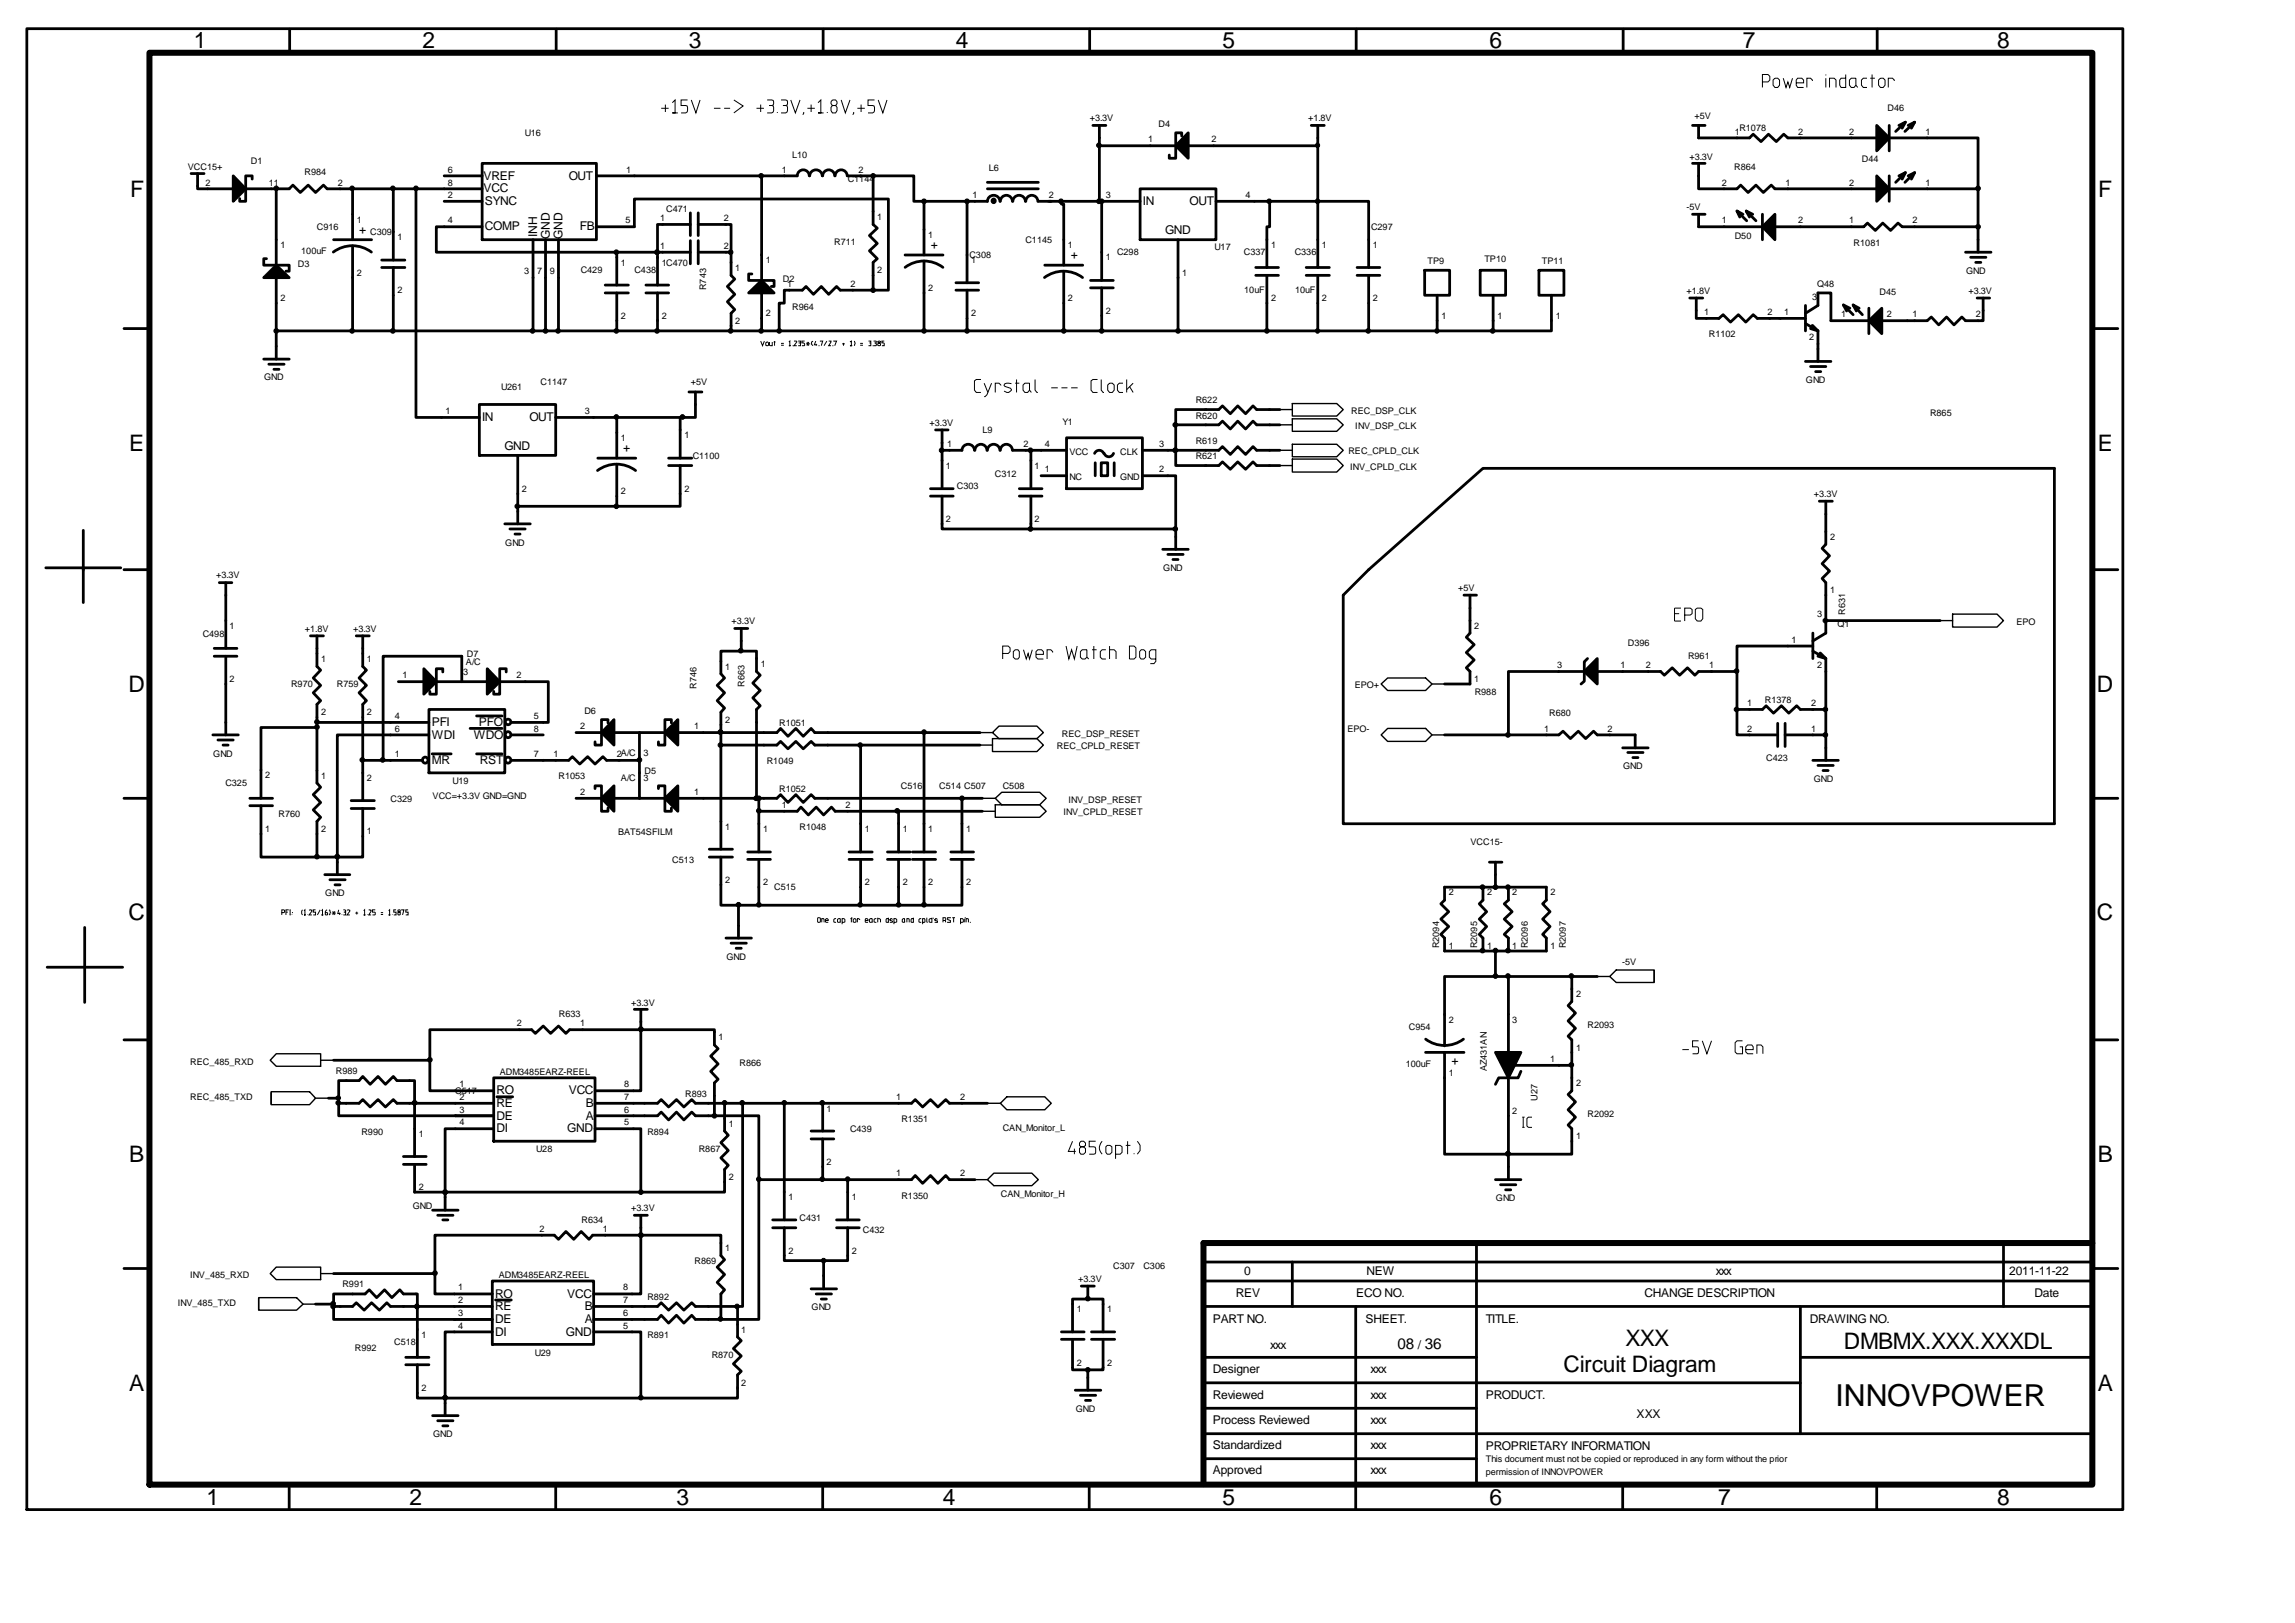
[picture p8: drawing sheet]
<svg xmlns="http://www.w3.org/2000/svg" width="420mm" height="297mm" viewBox="0 0 420 297" stroke-linecap="round" stroke-linejoin="round" font-family="sans-serif">
<defs><g id="words">
<text font-size="5.5" x="335.9" y="257.1">INNOVPOWER</text>
<g font-size="4.2">
<text x="35.5" y="8.7">1</text>
<text x="77.3" y="8.7">2</text>
<text x="126.1" y="8.7">3</text>
<text x="174.9" y="8.7">4</text>
<text x="223.7" y="8.7">5</text>
<text x="272.5" y="8.7">6</text>
<text x="318.9" y="8.7">7</text>
<text x="365.4" y="8.7">8</text>
<text x="23.8" y="36">F</text>
<text x="384" y="36">F</text>
<text x="23.6" y="82.5">E</text>
<text x="383.9" y="82.5">E</text>
<text x="23.5" y="126.6">D</text>
<text x="383.7" y="126.6">D</text>
<text x="23.5" y="168.4">C</text>
<text x="383.7" y="168.4">C</text>
<text x="23.6" y="212.6">B</text>
<text x="383.9" y="212.6">B</text>
<text x="286.1" y="251">Circuit Diagram</text>
<text x="297.4" y="246.3">XXX</text>
<text x="337.4" y="246.9">DMBMX.XXX.XXXDL</text>
<text x="23.6" y="254.4">A</text>
<text x="383.9" y="254.4">A</text>
<text x="37.8" y="275.3">1</text>
<text x="74.9" y="275.3">2</text>
<text x="123.8" y="275.3">3</text>
<text x="172.5" y="275.3">4</text>
<text x="223.7" y="275.3">5</text>
<text x="272.5" y="275.3">6</text>
<text x="314.4" y="275.3">7</text>
<text x="365.4" y="275.3">8</text>
</g>
<text font-size="2.8" x="255.7" y="246.9">08 36</text>
<g font-size="2.2">
<text x="88.5" y="35.2">VCC</text>
<text x="88.5" y="32.9">VREF</text>
<text x="104.1" y="32.9">OUT</text>
<text x="88.7" y="37.6">SYNC</text>
<text x="209.1" y="37.6">IN</text>
<text x="217.7" y="37.6">OUT</text>
<text x="67" y="42.7" transform="rotate(-90 67 42.7)">+</text>
<text x="88.7" y="42.2">COMP</text>
<text x="98.3" y="43.3" transform="rotate(-90 98.3 43.3)">INH</text>
<text x="100.6" y="43.8" transform="rotate(-90 100.6 43.8)">GND</text>
<text x="103" y="43.8" transform="rotate(-90 103 43.8)">GND</text>
<text x="106.1" y="42.2">FB</text>
<text x="171.6" y="45.5" transform="rotate(-90 171.6 45.5)">+</text>
<text x="197.2" y="47.4" transform="rotate(-90 197.2 47.4)">+</text>
<text x="213.2" y="42.8">GND</text>
<text x="88.2" y="77">IN</text>
<text x="96.9" y="77">OUT</text>
<text x="92.3" y="82.3">GND</text>
<text x="115.3" y="82.7" transform="rotate(-90 115.3 82.7)">+</text>
<text x="79" y="132.8">PFI</text>
<text x="79" y="135.1">WDI</text>
<text x="86.7" y="135.1">WDO</text>
<text x="87.6" y="132.8">PFO</text>
<text x="79" y="139.8">MR</text>
<text x="87.8" y="139.8">RST</text>
<text x="266.9" y="194.9" transform="rotate(-90 266.9 194.9)">+</text>
<text x="90.8" y="202.5">RE</text>
<text x="90.8" y="200.2">RO</text>
<text x="104.1" y="200.2">VCC</text>
<text x="107.2" y="202.5">B</text>
<text x="90.8" y="207.2">DI</text>
<text x="90.8" y="204.9">DE</text>
<text x="103.8" y="207.2">GND</text>
<text x="107.2" y="204.9">A</text>
<text x="227.7" y="233.2">0</text>
<text x="250" y="233.2">NEW</text>
<text x="314" y="233.2">xxx</text>
<text x="367.6" y="233.2">2011-11-22</text>
<text x="90.6" y="239.7">RE</text>
<text x="90.6" y="237.4">RO</text>
<text x="103.8" y="237.4">VCC</text>
<text x="107" y="239.7">B</text>
<text x="226.2" y="237.2">REV</text>
<text x="248.2" y="237.2">ECO NO.</text>
<text x="300.9" y="237.2">CHANGE DESCRIPTION</text>
<text x="372.3" y="237.2">Date</text>
<text x="90.6" y="244.3">DI</text>
<text x="90.6" y="242.1">DE</text>
<text x="103.6" y="244.3">GND</text>
<text x="107" y="242.1">A</text>
<text x="221.9" y="242.1">PART NO.</text>
<text x="249.9" y="242.1">SHEET.</text>
<text x="271.9" y="242.1">TITLE.</text>
<text x="331.1" y="242.1">DRAWING NO.</text>
<text x="221.9" y="251.2">Designer</text>
<text x="232.4" y="246.7">xxx</text>
<text x="250.8" y="251.2">xxx</text>
<text x="259.4" y="246.7">/</text>
<text x="221.9" y="255.9">Reviewed</text>
<text x="250.8" y="255.9">xxx</text>
<text x="271.9" y="255.9">PRODUCT.</text>
<text x="221.9" y="260.5">Process Reviewed</text>
<text x="250.8" y="260.5">xxx</text>
<text x="299.5" y="259.5">XXX</text>
<text x="221.9" y="265.2">Standardized</text>
<text x="221.9" y="269.7">Approved</text>
<text x="250.8" y="269.7">xxx</text>
<text x="250.8" y="265.2">xxx</text>
<text x="271.9" y="265.3">PROPRIETARY INFORMATION</text>
</g>
<g font-size="1.7">
<text x="199.4" y="22.2">+3.3V</text>
<text x="212" y="23.3">D4</text>
<text x="239.4" y="22.2">+1.8V</text>
<text x="310.1" y="21.7">+5V</text>
<text x="345.4" y="20.4">D46</text>
<text x="96" y="24.9">U16</text>
<text x="145" y="28.9">L10</text>
<text x="210.1" y="26">1</text>
<text x="221.7" y="26">2</text>
<text x="309.1" y="29.2">+3.3V</text>
<text x="317.4" y="24.6">1</text>
<text x="318.3" y="24">R1078</text>
<text x="329" y="24.6">2</text>
<text x="338.3" y="24.6">2</text>
<text x="340.7" y="29.7">D44</text>
<text x="352.3" y="24.6">1</text>
<text x="34.4" y="31.1">VCC15+</text>
<text x="37.6" y="33.9">2</text>
<text x="45.9" y="30">D1</text>
<text x="49.2" y="33.9">11</text>
<text x="55.7" y="32">R984</text>
<text x="61.8" y="33.9">2</text>
<text x="82" y="31.6">6</text>
<text x="82" y="33.9">8</text>
<text x="114.6" y="31.6">1</text>
<text x="143.1" y="31.6">1</text>
<text x="155.1" y="33.3">C1144</text>
<text x="157.1" y="31.6">2</text>
<text x="180.9" y="31.3">L6</text>
<text x="315.1" y="33.9">2</text>
<text x="317.3" y="31.1">R864</text>
<text x="326.7" y="33.9">1</text>
<text x="338.3" y="33.9">2</text>
<text x="352.3" y="33.9">1</text>
<text x="65.3" y="40.7">1</text>
<text x="82" y="36.2">2</text>
<text x="82" y="40.9">4</text>
<text x="114.5" y="40.9">5</text>
<text x="120.8" y="40.4">1</text>
<text x="121.9" y="38.9">C471</text>
<text x="132.4" y="40.4">2</text>
<text x="160.5" y="40.2">1</text>
<text x="178" y="36.2">1</text>
<text x="191.9" y="36.2">2</text>
<text x="202.4" y="36.2">3</text>
<text x="227.9" y="36.2">4</text>
<text x="308.6" y="38.4">-5V</text>
<text x="315.1" y="40.9">1</text>
<text x="329" y="40.9">2</text>
<text x="338.3" y="40.9">1</text>
<text x="349.9" y="40.9">2</text>
<text x="51.3" y="45.4">1</text>
<text x="55.1" y="46.5">100uF</text>
<text x="58" y="42.1">C916</text>
<text x="67.7" y="43">C309</text>
<text x="72.7" y="43.9">1</text>
<text x="120.8" y="45.5">1</text>
<text x="132.4" y="45.5">2</text>
<text x="152.7" y="44.9">R711</text>
<text x="169.8" y="43.5">1</text>
<text x="177.4" y="47.2">C308</text>
<text x="187.6" y="44.4">C1145</text>
<text x="195.4" y="45.4">1</text>
<text x="202.4" y="47.7">1</text>
<text x="204.4" y="46.7">C298</text>
<text x="222.3" y="45.8">U17</text>
<text x="227.6" y="46.7">C337</text>
<text x="232.6" y="45.4">1</text>
<text x="236.9" y="46.7">C336</text>
<text x="241.9" y="45.4">1</text>
<text x="250.9" y="42.1">C297</text>
<text x="251.2" y="45.4">1</text>
<text x="271.6" y="48">TP10</text>
<text x="317.4" y="43.7">D50</text>
<text x="339.2" y="44.9">R1081</text>
<text x="54.5" y="48.8">D3</text>
<text x="65.3" y="50.5">2</text>
<text x="72.7" y="53.7">2</text>
<text x="95.9" y="50.2">3</text>
<text x="98.3" y="50.2">7</text>
<text x="100.6" y="50.2">9</text>
<text x="106.3" y="50">C429</text>
<text x="113.6" y="48.6">1</text>
<text x="116.1" y="50">C438</text>
<text x="121.1" y="48.6">1C470</text>
<text x="129.2" y="53.1" transform="rotate(-90 129.2 53.1)">R743</text>
<text x="134.5" y="49.5">1</text>
<text x="140.1" y="48.2">1</text>
<text x="143.3" y="51.6">D2</text>
<text x="144" y="52.5">1</text>
<text x="155.6" y="52.5">2</text>
<text x="160.5" y="50">2</text>
<text x="169.8" y="53.2">2</text>
<text x="177.7" y="48.2">1</text>
<text x="216.3" y="50.5">1</text>
<text x="227.7" y="53.7">10uF</text>
<text x="237" y="53.7">10uF</text>
<text x="261.2" y="48.2">TP9</text>
<text x="282.1" y="48.2">TP11</text>
<text x="308.6" y="53.8">+1.8V</text>
<text x="332.5" y="52.5">Q48</text>
<text x="343.9" y="53.9">D45</text>
<text x="359.8" y="50.1">GND</text>
<text x="360.2" y="53.8">+3.3V</text>
<text x="51.3" y="55.1">2</text>
<text x="113.6" y="58.3">2</text>
<text x="121.1" y="58.3">2</text>
<text x="134.5" y="59.3">2</text>
<text x="140.1" y="57.9">2</text>
<text x="145" y="56.6">R964</text>
<text x="177.7" y="57.9">2</text>
<text x="195.4" y="55.1">2</text>
<text x="202.4" y="57.4">2</text>
<text x="232.6" y="55.1">2</text>
<text x="241.9" y="55.1">2</text>
<text x="251.2" y="55.1">2</text>
<text x="263.7" y="58.3">1</text>
<text x="274" y="58.3">1</text>
<text x="284.7" y="58.3">1</text>
<text x="311.8" y="57.6">1</text>
<text x="323.4" y="57.6">2</text>
<text x="326.5" y="57.6">1</text>
<text x="331.6" y="54.9">3</text>
<text x="336.9" y="58.1">1</text>
<text x="345.3" y="58.1">2</text>
<text x="349.9" y="58.1">1</text>
<text x="361.5" y="58.1">2</text>
<text x="312.7" y="61.7">R1102</text>
<text x="331.1" y="62.2">2</text>
<text x="48.3" y="69.6">GND</text>
<text x="91.7" y="71.4">U261</text>
<text x="98.9" y="70.4">C1147</text>
<text x="126.4" y="70.5">+5V</text>
<text x="330.5" y="70.1">GND</text>
<text x="81.5" y="75.8">1</text>
<text x="107" y="75.8">3</text>
<text x="170.1" y="78">+3.3V</text>
<text x="194.4" y="77.8">Y1</text>
<text x="218.8" y="76.6">R620</text>
<text x="218.8" y="73.8">R622</text>
<text x="247.2" y="75.8">REC_DSP_CLK</text>
<text x="353.2" y="76.1">R865</text>
<text x="113.6" y="80.7">1</text>
<text x="125.2" y="80.2">1</text>
<text x="126.8" y="83.9">C1100</text>
<text x="173.3" y="81.8">1</text>
<text x="179.8" y="79.2">L9</text>
<text x="187.3" y="81.8">2</text>
<text x="191.2" y="81.8">4</text>
<text x="195.7" y="83.2">VCC</text>
<text x="205" y="83.2">CLK</text>
<text x="212.1" y="81.8">3</text>
<text x="218.8" y="84">R621</text>
<text x="218.8" y="81.2">R619</text>
<text x="246.7" y="83.1">REC_CPLD_CLK</text>
<text x="248" y="78.6">INV_DSP_CLK</text>
<text x="95.5" y="90">2</text>
<text x="125.2" y="90">2</text>
<text x="173.1" y="85.8">1</text>
<text x="175.1" y="89.5">C303</text>
<text x="182" y="87.2">C312</text>
<text x="189.3" y="85.8">1</text>
<text x="191.2" y="86.4">1</text>
<text x="195.7" y="87.9">NC</text>
<text x="205" y="87.9">GND</text>
<text x="212.1" y="86.4">2</text>
<text x="247.1" y="85.9">INV_CPLD_CLK</text>
<text x="113.6" y="90.4">2</text>
<text x="173.1" y="95.6">2</text>
<text x="189.3" y="95.6">2</text>
<text x="331.9" y="91">+3.3V</text>
<text x="92.5" y="99.8">GND</text>
<text x="334.9" y="98.8">2</text>
<text x="39.5" y="105.8">+3.3V</text>
<text x="212.9" y="104.5">GND</text>
<text x="266.8" y="108.2">+5V</text>
<text x="332.5" y="112.9">3</text>
<text x="334.9" y="108.5">1</text>
<text x="337.7" y="112.4" transform="rotate(-90 337.7 112.4)">R631</text>
<text x="37.1" y="116.5">C498</text>
<text x="42" y="115.1">1</text>
<text x="55.8" y="115.6">+1.8V</text>
<text x="64.6" y="115.6">+3.3V</text>
<text x="133.9" y="114.2">+3.3V</text>
<text x="269.8" y="115.1">2</text>
<text x="297.9" y="118.3">D396</text>
<text x="327.8" y="117.6">1</text>
<text x="336.2" y="114.8">Q1</text>
<text x="369" y="114.3">EPO</text>
<text x="42" y="124.8">2</text>
<text x="53.3" y="125.7">R970</text>
<text x="58.8" y="121.1">1</text>
<text x="61.6" y="125.7">R759</text>
<text x="67.1" y="121.1">1</text>
<text x="73.7" y="124.1">1</text>
<text x="84.8" y="123.4">3</text>
<text x="85.3" y="121.6">A/C</text>
<text x="85.4" y="120.1">D7</text>
<text x="94.5" y="124.1">2</text>
<text x="132.7" y="122.5">1</text>
<text x="136.2" y="125.6" transform="rotate(-90 136.2 125.6)">R663</text>
<text x="139.2" y="122">1</text>
<text x="247.9" y="125.9">EPO+</text>
<text x="269.8" y="124.8">1</text>
<text x="284.9" y="122.3">3</text>
<text x="296.5" y="122.3">1</text>
<text x="301.2" y="122.3">2</text>
<text x="308.9" y="120.6">R961</text>
<text x="312.8" y="122.3">1</text>
<text x="332.5" y="122.3">2</text>
<text x="58.8" y="130.9">2</text>
<text x="67.1" y="130.9">2</text>
<text x="72.2" y="131.5">4</text>
<text x="97.7" y="131.5">5</text>
<text x="106.9" y="130.6">D6</text>
<text x="127.4" y="126.1" transform="rotate(-90 127.4 126.1)">R746</text>
<text x="269.8" y="127.2">R988</text>
<text x="283.5" y="131">R680</text>
<text x="319.7" y="129.2">1</text>
<text x="322.9" y="128.6">R1378</text>
<text x="331.4" y="129.2">2</text>
<text x="72.2" y="133.9">6</text>
<text x="97.7" y="133.9">8</text>
<text x="106.2" y="133.3">2</text>
<text x="127" y="133.3">1</text>
<text x="132.7" y="132.2">2</text>
<text x="142.6" y="132.8">R1051</text>
<text x="193.4" y="137.1">REC_CPLD_RESET</text>
<text x="194.3" y="134.9">REC_DSP_RESET</text>
<text x="246.6" y="133.9">EPO-</text>
<text x="282.5" y="133.9">1</text>
<text x="294.1" y="133.9">2</text>
<text x="319.7" y="133.9">2</text>
<text x="331.4" y="133.9">1</text>
<text x="39" y="138.4">GND</text>
<text x="41.2" y="143.8">C325</text>
<text x="48.5" y="142.4">2</text>
<text x="58.8" y="142.5">1</text>
<text x="67.1" y="142.9">2</text>
<text x="72.2" y="138.5">1</text>
<text x="82.8" y="143.4">U19</text>
<text x="97.7" y="138.5">7</text>
<text x="101.3" y="138.5">1</text>
<text x="102.2" y="142.6">R1053</text>
<text x="112.9" y="138.5">2A/C</text>
<text x="113.6" y="142.9">A/C</text>
<text x="117.8" y="142.9">3</text>
<text x="117.8" y="138.3">3</text>
<text x="117.9" y="141.6">D5</text>
<text x="140.3" y="139.8">R1049</text>
<text x="297" y="140.7">GND</text>
<text x="323.2" y="139.2">C423</text>
<text x="331.9" y="143">GND</text>
<text x="51" y="149.4">R760</text>
<text x="71.5" y="146.6">C329</text>
<text x="79.2" y="146.1">VCC=+3.3V GND=GND</text>
<text x="106.2" y="145.5">2</text>
<text x="127" y="145.5">1</text>
<text x="142.6" y="144.9">R1052</text>
<text x="143.1" y="147.7">1</text>
<text x="154.7" y="147.7">2</text>
<text x="164.9" y="144.4">C516</text>
<text x="171.9" y="144.4">C514 C507</text>
<text x="183.5" y="144.4">C508</text>
<text x="194.6" y="149.2">INV_CPLD_RESET</text>
<text x="195.5" y="147">INV_DSP_RESET</text>
<text x="48.5" y="152.2">1</text>
<text x="58.8" y="152.2">2</text>
<text x="67.1" y="152.6">1</text>
<text x="113.1" y="152.7">BAT54SFILM</text>
<text x="132.7" y="151.8">1</text>
<text x="139.6" y="152.2">1</text>
<text x="146.3" y="151.9">R1048</text>
<text x="158.2" y="152.2">1</text>
<text x="165.2" y="152.2">1</text>
<text x="169.8" y="152.2">1</text>
<text x="176.8" y="152.2">1</text>
<text x="269.1" y="154.7">VCC15-</text>
<text x="123" y="157.8">C513</text>
<text x="132.7" y="161.5">2</text>
<text x="139.6" y="162">2</text>
<text x="158.2" y="162">2</text>
<text x="165.2" y="162">2</text>
<text x="169.8" y="162">2</text>
<text x="176.8" y="162">2</text>
<text x="59.5" y="164">GND</text>
<text x="141.7" y="162.9">C515</text>
<text x="265.1" y="163.8">2</text>
<text x="272.1" y="163.8">2</text>
<text x="276.7" y="163.8">2</text>
<text x="283.7" y="163.8">2</text>
<text x="263.3" y="173.5" transform="rotate(-90 263.3 173.5)">R2094</text>
<text x="265.1" y="173.6">1</text>
<text x="270.3" y="173.5" transform="rotate(-90 270.3 173.5)">R2095</text>
<text x="272.1" y="173.6">1</text>
<text x="276.7" y="173.6">1</text>
<text x="279.6" y="173.5" transform="rotate(-90 279.6 173.5)">R2096</text>
<text x="283.7" y="173.6">1</text>
<text x="286.5" y="173.5" transform="rotate(-90 286.5 173.5)">R2097</text>
<text x="132.9" y="175.6">GND</text>
<text x="296.9" y="176.6">-5V</text>
<text x="115.5" y="184">+3.3V</text>
<text x="288.4" y="182.5">2</text>
<text x="94.6" y="187.8">2</text>
<text x="102.3" y="186.1">R633</text>
<text x="106.2" y="187.8">1</text>
<text x="131.5" y="190.3">1</text>
<text x="257.8" y="188.5">C954</text>
<text x="265.1" y="187.1">2</text>
<text x="276.7" y="187.1">3</text>
<text x="290.5" y="188.1">R2093</text>
<text x="34.8" y="194.8">REC_485_RXD</text>
<text x="61.5" y="196.5">R989</text>
<text x="91.4" y="196.6">ADM3485EARZ-REEL</text>
<text x="135.3" y="195">R866</text>
<text x="257.2" y="195.2">100uF</text>
<text x="265.1" y="196.8">1</text>
<text x="272" y="196" transform="rotate(-90 272 196)">AZ431AN</text>
<text x="283.6" y="194.2">1</text>
<text x="288.4" y="192.2">1</text>
<text x="34.8" y="201.2">REC_485_TXD</text>
<text x="83.3" y="200.1">C517</text>
<text x="84.1" y="203.5">3</text>
<text x="84.1" y="201.2">2</text>
<text x="84.1" y="198.9">1</text>
<text x="114.2" y="198.9">8</text>
<text x="114.2" y="203.5">6</text>
<text x="114.2" y="201.2">7</text>
<text x="125.4" y="200.7">R893</text>
<text x="151.2" y="203.4">1</text>
<text x="164" y="201.2">1</text>
<text x="175.7" y="201.2">2</text>
<text x="276.7" y="203.8">2</text>
<text x="281.4" y="201.4" transform="rotate(-90 281.4 201.4)">U27</text>
<text x="288.4" y="198.7">2</text>
<text x="66.1" y="207.6">R990</text>
<text x="76.6" y="208">1</text>
<text x="84.1" y="205.9">4</text>
<text x="114.2" y="205.9">5</text>
<text x="118.5" y="207.6">R894</text>
<text x="133.4" y="206.2">1</text>
<text x="155.5" y="207.1">C439</text>
<text x="164.9" y="205.3">R1351</text>
<text x="183.5" y="206.8">CAN_Monitor_L</text>
<text x="288.4" y="208.4">1</text>
<text x="290.5" y="204.4">R2092</text>
<text x="98.1" y="210.8">U28</text>
<text x="127.9" y="210.8">R867</text>
<text x="133.4" y="215.9">2</text>
<text x="151.2" y="213.1">2</text>
<text x="164" y="215.1">1</text>
<text x="175.7" y="215.1">2</text>
<text x="75.5" y="221.1">GND</text>
<text x="76.6" y="217.8">2</text>
<text x="115.5" y="221.6">+3.3V</text>
<text x="144.3" y="219.6">1</text>
<text x="155.9" y="219.6">1</text>
<text x="164.9" y="219.3">R1350</text>
<text x="183.1" y="218.9">CAN_Monitor_H</text>
<text x="273.7" y="219.7">GND</text>
<text x="98.7" y="225.4">2</text>
<text x="106.4" y="223.7">R634</text>
<text x="110.3" y="225.4">1</text>
<text x="146.3" y="223.3">C431</text>
<text x="157.9" y="225.6">C432</text>
<text x="34.8" y="233.8">INV_485_RXD</text>
<text x="91.3" y="233.8">ADM3485EARZ-REEL</text>
<text x="127.1" y="231.2">R869</text>
<text x="132.7" y="228.9">1</text>
<text x="144.3" y="229.4">2</text>
<text x="155.9" y="229.4">2</text>
<text x="203.7" y="232.2">C307</text>
<text x="209.2" y="232.2">C306</text>
<text x="32.5" y="238.8">INV_485_TXD</text>
<text x="62.7" y="235.5">R991</text>
<text x="83.8" y="238.4">2</text>
<text x="83.8" y="236">1</text>
<text x="114.1" y="236">8</text>
<text x="114.1" y="238.4">7</text>
<text x="118.5" y="237.8">R892</text>
<text x="148.5" y="239.7">GND</text>
<text x="197.3" y="234.6">+3.3V</text>
<text x="77.1" y="244.8">1</text>
<text x="83.8" y="243.1">4</text>
<text x="83.8" y="240.7">3</text>
<text x="114.1" y="243.1">5</text>
<text x="114.1" y="240.7">6</text>
<text x="118.5" y="244.9">R891</text>
<text x="135.6" y="243.8">1</text>
<text x="197" y="240.1">1</text>
<text x="202.6" y="240.1">1</text>
<text x="64.9" y="247.1">R992</text>
<text x="72.1" y="246.1">C518</text>
<text x="97.9" y="248">U29</text>
<text x="130.2" y="248.4">R870</text>
<text x="197" y="249.8">2</text>
<text x="202.6" y="249.8">2</text>
<text x="77.1" y="254.5">2</text>
<text x="135.6" y="253.6">2</text>
<text x="79.3" y="263">GND</text>
<text x="196.9" y="258.3">GND</text>
<text x="271.9" y="267.5">This document must not be copied or reproduced in any form without the prior</text>
<text x="271.9" y="269.8">permission of INNOVPOWER</text>
</g>
</g></defs>
<g fill="none" stroke="#000" stroke-width=".51">
<path d="M4.9 5.2h383.6v271h-383.6zM53 5.3v4.2M101.8 5.3v4.2M150.6 5.3v4.2M199.4 5.3v4.2M248.2 5.3v4.2M297 5.3v4.2M343.5 5.3v4.2M35 31.7h2.3M36.2 31.7v2.8h6.5M45 34.5h7.9l.7-.6 1.3 1.3 1.5-1.3 1.3 1.3 1.5-1.3 .7 .6h28.3M46.1 32.8v-.6h-1.1v4.6h-1.1v-.5"/>
<path d="M50.5 34.5v14M64.5 34.5v9.4M72 34.5v13.1M76.1 34.5v41.9h11.6M81.3 36.8h6.9M81.3 32.2h6.9M88.2 29.9h20.9v14h-20.9zM109.1 32.2h36.8a1.1 1.1 0 0 1 1.1-1.1 1.1 1.1 0 0 1 1.1 1.1M126.3 38.9v4.2M127.8 38.9v4.2M139.4 32.2v19.1M148.2 32.2a1.14 1.14 0 0 1 1.1-1.1 1.14 1.14 0 0 1 1.2 1.1"/>
<path d="M150.5 32.2a1.1 1.1 0 0 1 1.1-1.1 1.1 1.1 0 0 1 1.1 1.1M152.8 32.2a1.1 1.1 0 0 1 1.1-1.1 1.1 1.1 0 0 1 1.1 1.1M155.1 32.2h12.1v4.6h13.5a1.14 1.14 0 0 1 1.1-1.1 1.14 1.14 0 0 1 1.2 1.1M159.8 32.2v8.9l.7 .6-1.4 1.4 1.4 1.4-1.4 1.4 1.4 1.4-.7 .7v5.1M169.1 36.8v9.9M177 36.8v14.9M180.7 34.5h9.3M180.7 33.4h9.3M183 36.8a1.1 1.1 0 0 1 1.1-1.1 1.1 1.1 0 0 1 1.2 1.1M185.3 36.8a1.14 1.14 0 0 1 1.2-1.1 1.14 1.14 0 0 1 1.1 1.1M187.7 36.8a1.1 1.1 0 0 1 1.1-1.1 1.1 1.1 0 0 1 1.1 1.1M190 36.8h18.6"/>
<path d="M194.2 36.8v.5h.4v11.2M200 22.9h2.4M201.2 26.7h13.9M201.2 22.9v13.9M201.6 36.8v14.5M208.6 34.5h13.9v9.4h-13.9zM216.2 24.9v-.6h-1.1v4.7h-1.1v-.6M217.4 26.7h23.7M222.5 36.8h27.9v12.1M232.3 36.8v4.7h-.5v7.4M239.9 22.9h2.4M241.1 22.9v26"/>
<path d="M309.7 22.9h2.3M309.7 29.9h2.3M309.7 39.2h2.3M310.8 39.2v2.3h11.7M310.8 22.9v2.3h9.3l.7-.6 1.4 1.3 1.4-1.3 1.4 1.3 1.4-1.3 .8 .6h16.2M310.8 29.9v4.6h7l.7-.6 1.4 1.3 1.4-1.3 1.4 1.3 1.4-1.3 .7 .6h18.6M317.8 38.6l1.8 1.8M318.9 39.2l-1.1-.6 .5 1.1M319.5 38.6l1.8 1.8M320.7 39.2l-1.2-.6 .6 1.1M322.5 39.2v4.7M345.7 25.2h16.2v20.9"/>
<path d="M345.7 34.5h16.2M345.7 22.9v4.7M345.7 32.2v4.6M347.5 32.2l1.2-.6-.6 1.2M347.5 22.9l1.2-.5-.6 1.1M348.7 31.6l-1.8 1.8M348.7 22.4l-1.8 1.6M349.2 32.2l1.2-.6-.6 1.2M349.2 22.9l1.2-.5-.6 1.1M350.4 31.6l-1.8 1.8M350.4 22.4l-1.8 1.6M48.8 47.3h-.5v1.2h4.6v1.1h-.6"/>
<path d="M50.5 50.8v14.9M61 46.1a5.8 5.8 0 0 1 7 0M61 43.9h7M64.5 45v15.5M69.8 48.9h4.3M69.8 47.6h4.3M72 48.9v11.6M88.2 41.5h-8.4v4.6h46.5M97.5 43.9v16.6M99.8 43.9v16.6M102.2 43.9v16.6M109.1 41.5h7v-5.1h46.5v16.7h-8.8l-.7-.7-1.5 1.4-1.3-1.4-1.5 1.4-1.3-1.4-.7 .7h-3.3v2.4h-.9v5"/>
<path d="M110.7 52.2h4.3M110.7 53.6h4.3M112.9 46.1v6.1M112.9 53.6v6.9M118.2 52.2h4.1M118.2 53.6h4.1M120.3 53.6v6.9M126.3 41.1h-6v11.1M126.3 44v4.3M127.8 41.1h6v9.3l.7 .7-1.4 1.3 1.4 1.4-1.4 1.4 1.4 1.4-.7 .7v3.2M127.8 46.1h6M127.8 44v4.3"/>
<path d="M137.6 50.1h-.6v1.2h4.6v1.1h-.5M139.4 53.6v6.9M165.6 46.7h7M165.6 48.9a5.7 5.7 0 0 1 6.9 0M169.1 47.8v12.7M174.9 51.7h4.2M174.9 53.1h4.2M177 53.1v7.4M191.1 50.8a5.8 5.8 0 0 1 7 0M191.2 48.5h6.9M194.6 49.6v10.9M199.6 51.3h4.1"/>
<path d="M199.6 52.7h4.1M201.6 52.7v7.8M215.6 43.9v16.6M229.8 48.9h4.1M229.8 50.4h4.1M231.8 50.4v10.1M239 48.9h4.2M239 50.4h4.2M241.1 50.4v10.1M248.3 48.9h4.2M248.3 50.4h4.2M250.4 50.4v10.1"/>
<path d="M260.7 49.4h4.6v4.6h-4.6zM263 54v6.5M270.8 49.4h4.7v4.6h-4.7zM273.2 54v6.5M281.6 49.4h4.6v4.6h-4.6zM283.9 54v6.5h-233.4M309.2 54.5h2.4M310.4 54.5v3.8h4.1l.8-.7 1.4 1.3 1.4-1.3 1.3 1.3 1.4-1.3 .8 .7h8.8M324.8 41.5h16.2l.7-.7 1.5 1.4 1.3-1.4 1.4 1.4 1.4-1.4 .8 .7h13.8M330.4 57.3l2.3-1.4v-2.3h2.3v5.1h7M330.4 59.2l2.3 1.3v5.6M330.4 55.9v4.6"/>
<path d="M337.3 55.8l1.8 1.8M338.5 56.4l-1.2-.6 .6 1.1M339.1 55.8l1.7 1.8M340.2 56.4l-1.1-.6 .6 1.1M342 56.4v4.6M359.7 46.1h4.6M360.6 47.1h2.8M361.5 48h1M361.8 54.5h2.3M362.9 54.5v4.2h-3.2l-.7-.7-1.5 1.4-1.3-1.4-1.4 1.4-1.4-1.4-.8 .7h-8.3M22.7 60.1h4.6M48.3 65.7h4.6"/>
<path d="M49.2 66.6h2.8M50.1 67.6h1M87.7 74h14v9.3h-14zM112.9 76.4v7.4M125 76.4h-.5v7.4M126.1 71.7h2.3M127.3 71.7v4.7h-25.6M171.2 78.7h2.3M172.4 78.7v3.7h3.6a1.14 1.14 0 0 1 1.2-1.1 1.14 1.14 0 0 1 1.1 1.1M215.1 77.7v7.5h7.9l.7-.7 1.4 1.4 1.4-1.4 1.4 1.4 1.4-1.4 .7 .7h4.2M234.2 74.9h-4.2l-.7-.6-1.4 1.4-1.4-1.4-1.4 1.4-1.4-1.4-.7 .6h-7.9v2.8h7.9l.7-.7 1.4 1.5 1.4-1.5 1.4 1.5 1.4-1.5 .7 .7h4.2M330.4 66.1h4.6"/>
<path d="M331.3 67.1h2.8M332.2 68h1M382.9 60.1h4.6M15.2 97v13.2M92.4 95.8h4.6M93.3 96.8h2.8M94.2 97.7h1M94.7 83.3v12.5M109.3 86.1a5.8 5.8 0 0 1 7 0M109.4 83.8h6.9M112.9 84.9v7.7M122.3 85.2h4.3"/>
<path d="M122.3 83.8h4.3M124.5 85.2v7.4h-29.8M170.3 89.4h4.1M170.3 90.8h4.1M172.4 90.8v6h42.7M172.4 82.4v7M178.4 82.4a1.1 1.1 0 0 1 1.1-1.1 1.1 1.1 0 0 1 1.1 1.1M180.7 82.4a1.14 1.14 0 0 1 1.1-1.1 1.14 1.14 0 0 1 1.2 1.1M183 82.4a1.1 1.1 0 0 1 1.1-1.1 1.1 1.1 0 0 1 1.2 1.1M185.3 82.4h9.9M186.5 89.4h4.2M186.5 90.8h4.2"/>
<path d="M188.6 82.4v7M188.6 90.8v6M190.5 87h4.7M195.2 80.1h13.8v9.3h-13.8zM200.3 82.9a.89 .89 0 0 1 .8-.5 .89 .89 0 0 1 .9 .6M200.4 84.7v2.3M201.5 84.7h1.2v2.3h-1.2zM202.1 82.9a.89 .89 0 0 0 .8 .7 .89 .89 0 0 0 .9-.7M203.9 84.7v2.3M209 87h6.1v13.5M209 82.4h14l.7-.7 1.4 1.4 1.4-1.4 1.4 1.4 1.4-1.4 .7 .7h4.2M332.9 91.7h2.4"/>
<path d="M334.1 91.7v7.9l-.7 .7 1.4 1.4-1.4 1.4 1.4 1.4-1.4 1.3 .7 .8v9.2l-2.4 1.5M8.4 103.9h13.7M22.7 104.2h4.6M39.2 118.6h4.1M40.1 106.6h2.3M41.3 106.6v12M56.8 116.3h2.4M58 116.3v5.6l.7 .7-1.4 1.4 1.4 1.4-1.4 1.3 1.4 1.5-.7 .7v14.4l.7 .7-1.4 1.4 1.4 1.4-1.4 1.4 1.4 1.3-.7 .8v6.5M65.2 116.3h2.4M66.4 116.3v5.6l.7 .7-1.4 1.4 1.4 1.4-1.4 1.3 1.4 1.5-.7 .7v17.6M134.5 115h2.3M135.6 119.1h-3.7v4.2l.7 .7-1.4 1.4 1.4 1.3-1.4 1.5 1.4 1.3-.7 .8v25.1"/>
<path d="M135.6 115v4.1h2.8v3.8l.7 .6-1.3 1.5 1.3 1.3-1.3 1.4 1.3 1.4-.7 .7v16.2M212.8 100.5h4.6M213.7 101.4h2.8M214.6 102.4h1M250.4 104.2l21-18.5h104.5v65h-130.1v-41.8zM267.9 108.9h2.3M269 108.9v6.9l-.7 .8 1.4 1.3-1.4 1.5 1.4 1.3-1.4 1.5 .7 .7v2.2h-4.7M331.7 119.1l2.4 1.4v18.6M331.7 118.2h-13.9v16.3h7.5M331.7 115.8v4.7M334.1 113.5h20.9M382.9 104.2h4.6"/>
<path d="M38.9 134.5h4.7M39.2 120.1h4.1M39.9 135.4h2.8M40.8 136.3h.9M41.3 120.1v14.4M58 133.1h-10.2v12.9M58 132.2h20.5M66.4 139.1h10.9M72.9 124.7h4.7M78.5 134.5h-16.8v25.5M78.5 129.8h13.9v11.6h-13.9zM79.1 137.9h3.4"/>
<path d="M79.8 124.7h9.4M81 122.9v-.6h-1.2v4.7h-1.1v-.5M84.5 124.7v-4.6h-14.4v19M86 133.3h5.9M87.2 131h4.7M87.2 137.9h4.7M91.4 124.7h8.9v7.5h-6.7M92.6 122.9v-.6h-1.2v4.7h-1.1v-.5M93.6 139.1h10.5l.6-.7 1.4 1.4 1.4-1.4 1.4 1.4 1.4-1.4 .7 .7h6M93.6 134.5h5.8M105.4 134h4.7M111.3 132.2v-.5h-1.2v4.6h-1.2v-.6"/>
<path d="M112.4 134h9.3M117 134v12M122.9 132.2v-.5h-1.2v4.6h-1.2v-.6M124 134h18.2l.6-.7 1.4 1.4 1.4-1.4 1.4 1.4 1.4-1.4 .7 .7h30.2M131.9 136.3h10.3l.6-.7 1.4 1.4 1.4-1.4 1.4 1.4 1.4-1.4 .7 .7h30.2M157.5 136.3v19.6M169.1 134v21.9M264.3 134.5h20.9l.8-.7 1.4 1.3 1.4-1.3 1.4 1.3 1.4-1.3 .7 .7h6.9v2.3M289.9 122.9h-13.9v11.6M290.5 120.5l-.6 .6v3.5l-.6 .5M292.3 122.9h11.6l.6 .6 1.5-1.3 1.3 1.3 1.5-1.3 1.3 1.3 .7-.6h7M296.9 136.8h4.7"/>
<path d="M297.9 137.7h2.8M298.8 138.6h.9M317.8 129.8h4.7l.7-.7 1.3 1.4 1.5-1.4 1.3 1.4 1.5-1.4 .6 .7h4.7M325.3 132.3v4.3M326.6 134.5h7.5M326.6 132.3v4.3M331.7 139.1h4.7M22.7 146h4.6M45.7 146h4.2M45.7 147.4h4.2M47.8 147.4v9.4h18.6v-8.9M64.3 147.9h4.2"/>
<path d="M64.3 146.5h4.2M105.4 146h4.7M108.9 144.3v-.5h1.2v4.6h1.2v-.6M112.4 146h9.3M120.5 144.3v-.5h1.2v4.6h1.2v-.6M124 146h18.2l.6-.6 1.4 1.4 1.4-1.4 1.4 1.4 1.4-1.4 .7 .6h30.6M129.8 155.4h4.2M129.8 156.8h4.2M131.9 156.8v8.8h44.1v-8.4M136.8 155.9h4.2M136.8 157.2h4.2M138.9 148.4h7l.7-.7 1.3 1.4 1.5-1.4 1.3 1.4 1.4-1.4 .7 .7h26.9"/>
<path d="M138.9 146v9.9M138.9 157.2v8.4M155.4 155.9h4.2M155.4 157.2h4.2M157.5 157.2v8.4M162.4 155.9h4.1M162.4 157.2h4.1M164.2 148.4h.2v7.5M164.4 157.2v8.4M167 155.9h4.2M167 157.2h4.2M169.1 157.2v8.4"/>
<path d="M174 155.9h4.1M174 157.2h4.1M176 146v9.9M272.5 157.7h2.3M273.6 157.7v4.6M332.7 140h2.7M333.6 141h.9M382.9 146h4.6M8.6 177h13.8M15.5 169.7v13.7M59.4 160h4.6M60.4 161h2.8"/>
<path d="M61.3 161.9h.9M132.8 171.6h4.7M133.8 172.6h2.8M134.7 173.5h.9M135.1 165.6v6M264.3 162.3h18.7v2.4l-.7 .7 1.3 1.4-1.3 1.3 1.3 1.4-1.3 1.4 .7 .7v2.4h-18.7v-2.4l-.6-.7 1.4-1.4-1.4-1.4 1.4-1.3-1.4-1.4 .6-.7zM271.4 162.3v2.4l-.7 .7 1.3 1.4-1.3 1.3 1.3 1.4-1.3 1.4 .7 .7v2.4M273.6 174v4.6M276 162.3v2.4l-.7 .7 1.4 1.4-1.4 1.3 1.4 1.4-1.4 1.4 .7 .7v2.4M276 178.6v13.9M287.6 178.6v4.6l-.7 .8 1.4 1.3-1.4 1.5 1.4 1.3-1.4 1.5 .7 .6v9.4l-.7 .6 1.4 1.4-1.4 1.4 1.4 1.4-1.4 1.4 .7 .7v4.7h-23.3v-18.7M292.3 178.6h-28v12.7"/>
<path d="M22.7 190.2h4.6M61 194h17.7M90.3 199.6h-11.6v-11.2h18.6l.7 .7 1.4-1.4 1.4 1.4 1.4-1.4 1.3 1.4 .7-.7h26.5v2.8l.7 .7-1.4 1.3 1.4 1.4-1.4 1.4 1.4 1.4-.7 .7v6M90.3 197.2h18.6v11.6h-18.6zM116.1 184.7h2.3M117.3 184.7v14.9h-8.4M260.9 192.5h7M260.9 190.1a5.8 5.8 0 0 0 6.9 0M276 197.2v18.6M277.1 194.9h10.5M278.3 196l-.5 1.2h-3.6l-.6 1.2M382.9 190.2h4.6"/>
<path d="M60.1 200.9h1.9M62 201.8h3.7l.7-.6 1.3 1.3 1.5-1.3 1.3 1.3 1.5-1.3 .6 .6h17.7M73.8 211.6h4.2M73.8 213h4.2M90.3 204.1h-28.3v-6.4h3.7l.7-.8 1.3 1.5 1.5-1.5 1.3 1.5 1.5-1.5 .6 .8h3.3v13.9M90.3 206.5h-8.9v14.9M90.9 200.7h2.9M108.9 206.5h8.4v11.6M108.9 204.1h11.4l.7-.6 1.3 1.4 1.5-1.4 1.3 1.4 1.5-1.4 .7 .6h11.6v37.3h-11.6l-.7-.8-1.5 1.5-1.3-1.5-1.5 1.5-1.3-1.5-.7 .8h-11.7M108.9 201.8h11.4l.7-.6 1.3 1.3 1.5-1.3 1.3 1.3 1.5-1.3 .7 .6h39.5l.7-.6 1.3 1.3 1.5-1.3 1.3 1.3 1.5-1.3 .6 .6h7M132.6 201.8v5.1l.7 .8-1.4 1.3 1.4 1.5-1.4 1.3 1.4 1.4-.7 .8v4.1h-56.7v-5.1M135.9 201.8v37.2h-8.6l-.7-.7-1.5 1.4-1.3-1.4-1.5 1.4-1.3-1.4-.7 .7h-11.7"/>
<path d="M138.9 215.8h27.9l.7-.7 1.3 1.4 1.5-1.4 1.3 1.4 1.5-1.4 .6 .7h4.7M143.5 201.8v21.4M148.4 206.9h4.2M148.4 208.4h4.2M150.5 201.8v5.1M150.5 208.4v7.4M155.1 215.8v7.4M273.6 215.8h4.7M274.6 216.7h2.8M275.5 217.7h.9M22.7 232.1h4.6M57.7 238.6h3.3"/>
<path d="M61 239h3.5l.7-.7 1.4 1.4 1.4-1.4 1.4 1.4 1.4-1.4 .7 .7h18.6M61 233h18.6M79.2 221.4h4.6M80.1 222.3h2.8M81 223.2h1M90.1 236.7h-10.5v-10.7h21.8l.8 .7 1.3-1.4 1.5 1.4 1.3-1.4 1.5 1.4 .7-.7h23.4v3.7l.7 .8-1.4 1.3 1.4 1.4-1.4 1.4 1.4 1.4-.7 .7v4.7M90.1 234.4h18.5v11.6h-18.5zM90.7 237.8h2.9M116.1 222.3h2.3M117.3 222.3v14.4h-8.7M135 239v5.6l.6 .7-1.4 1.4 1.4 1.4-1.4 1.4 1.4 1.4-.6 .6v4.3h-58.6v-6.1M141.4 223.2h4.2"/>
<path d="M141.4 224.6h4.2M143.5 224.6v6h11.6v-6M148.4 235.8h4.7M149.4 236.7h2.7M150.3 237.7h.9M150.7 230.6v5.2M153.1 223.2h4.1M153.1 224.6h4.1M197.9 235.3h2.3M199.1 235.3v2.4M220.2 239h162.7M220.2 234.4h162.7"/>
<path d="M220.2 230.9h162.7M236.5 230.9v8.1M248.1 239v37.2M270.2 227.4v44.1M329.4 239v23.3M366.6 227.4v11.6M382.9 232.1h4.6M74.3 248.3h4.2M74.3 249.7h4.2M79.2 259h4.6M80.1 259.9h2.8M90.1 241.4h-29.1v-4.7h5.8l.8-.7 1.3 1.4 1.5-1.4 1.3 1.4 1.5-1.4 .6 .7h2.6v11.6"/>
<path d="M90.1 243.7h-8.7v15.3M108.6 243.7h8.7v12.1M194.2 243.7h4.2M194.2 245h4.2M196.3 245v5.6h5.5v-5.6M196.3 243.7v-6h5.5v6M196.8 254.3h4.6M197.7 255.3h2.8M198.6 256.2h1M199.1 250.6v3.7M199.7 243.7h4.3M199.7 245h4.3"/>
<path d="M220.2 248.3h50M220.2 253h109.2M220.2 257.6h50M329.4 248.3h53.5M52.9 271.5v4.7M81 260.9h1M101.7 271.5v4.7M150.5 271.5v4.7M199.3 271.5v4.7M220.2 262.3h162.7M220.2 266.9h50M296.9 271.5v4.7"/>
<path d="M343.4 271.5v4.7"/>
<circle cx="77.8" cy="139.1" r=".53"/>
<circle cx="92.9" cy="134.4" r=".53"/>
<circle cx="92.9" cy="139.1" r=".53"/>
<circle cx="93" cy="132.1" r=".51"/>
</g>
<g fill="#000" stroke="#000" stroke-width=".18">
<circle cx="50.5" cy="34.5" r=".42"/>
<circle cx="64.4" cy="34.5" r=".42"/>
<circle cx="71.9" cy="34.5" r=".42"/>
<circle cx="76.1" cy="34.5" r=".42"/>
<circle cx="139.3" cy="32.2" r=".42"/>
<circle cx="159.8" cy="32.2" r=".42"/>
<circle cx="169.1" cy="36.8" r=".42"/>
<circle cx="177" cy="36.8" r=".42"/>
<circle cx="194.1" cy="36.8" r=".42"/>
<circle cx="201.1" cy="36.8" r=".42"/>
<circle cx="201.1" cy="26.6" r=".42"/>
<circle cx="201.6" cy="36.8" r=".42"/>
<circle cx="232.2" cy="36.8" r=".42"/>
<circle cx="241.1" cy="36.8" r=".4"/>
<circle cx="241.1" cy="26.6" r=".4"/>
<circle cx="361.9" cy="34.5" r=".42"/>
<circle cx="112.8" cy="46.1" r=".42"/>
<circle cx="120.2" cy="46.1" r=".42"/>
<circle cx="133.7" cy="46.1" r=".42"/>
<circle cx="159.8" cy="53.1" r=".42"/>
<circle cx="361.9" cy="41.5" r=".42"/>
<circle cx="50.5" cy="60.5" r=".42"/>
<circle cx="64.4" cy="60.5" r=".42"/>
<circle cx="71.9" cy="60.5" r=".42"/>
<circle cx="97.5" cy="60.5" r=".42"/>
<circle cx="99.8" cy="60.5" r=".42"/>
<circle cx="102.1" cy="60.5" r=".42"/>
<circle cx="112.8" cy="76.3" r=".42"/>
<circle cx="112.8" cy="60.5" r=".42"/>
<circle cx="120.2" cy="60.5" r=".42"/>
<circle cx="124.9" cy="76.3" r=".42"/>
<circle cx="133.7" cy="60.5" r=".42"/>
<circle cx="139.3" cy="60.5" r=".42"/>
<circle cx="142.6" cy="60.5" r=".42"/>
<circle cx="169.1" cy="60.5" r=".42"/>
<circle cx="177" cy="60.5" r=".42"/>
<circle cx="194.6" cy="60.5" r=".42"/>
<circle cx="201.6" cy="60.5" r=".42"/>
<circle cx="215.1" cy="77.7" r=".42"/>
<circle cx="215.6" cy="60.5" r=".42"/>
<circle cx="231.8" cy="60.5" r=".42"/>
<circle cx="241.1" cy="60.5" r=".4"/>
<circle cx="250.4" cy="60.5" r=".42"/>
<circle cx="262.9" cy="60.5" r=".4"/>
<circle cx="273.1" cy="60.5" r=".42"/>
<circle cx="94.7" cy="92.6" r=".42"/>
<circle cx="112.8" cy="92.6" r=".42"/>
<circle cx="172.3" cy="82.4" r=".42"/>
<circle cx="188.6" cy="96.8" r=".42"/>
<circle cx="188.6" cy="82.4" r=".42"/>
<circle cx="215.1" cy="96.8" r=".42"/>
<circle cx="215.1" cy="82.4" r=".42"/>
<circle cx="135.6" cy="119" r=".42"/>
<circle cx="334" cy="113.5" r=".42"/>
<circle cx="58" cy="133" r=".42"/>
<circle cx="58" cy="132.1" r=".42"/>
<circle cx="66.3" cy="139" r=".42"/>
<circle cx="70" cy="139" r=".42"/>
<circle cx="117" cy="139" r=".42"/>
<circle cx="131.8" cy="133.9" r=".42"/>
<circle cx="131.8" cy="136.3" r=".42"/>
<circle cx="157.4" cy="136.3" r=".42"/>
<circle cx="169.1" cy="133.9" r=".42"/>
<circle cx="275.9" cy="134.5" r=".42"/>
<circle cx="317.8" cy="129.8" r=".42"/>
<circle cx="317.8" cy="122.8" r=".42"/>
<circle cx="334" cy="129.8" r=".42"/>
<circle cx="334" cy="134.5" r=".42"/>
<circle cx="58" cy="156.7" r=".42"/>
<circle cx="61.7" cy="156.7" r=".42"/>
<circle cx="138.3" cy="146" r=".42"/>
<circle cx="138.9" cy="146" r=".42"/>
<circle cx="138.9" cy="148.3" r=".42"/>
<circle cx="164.2" cy="148.3" r=".42"/>
<circle cx="176" cy="146" r=".42"/>
<circle cx="135.1" cy="165.5" r=".42"/>
<circle cx="138.9" cy="165.5" r=".42"/>
<circle cx="157.4" cy="165.5" r=".42"/>
<circle cx="164.4" cy="165.5" r=".42"/>
<circle cx="169.1" cy="165.5" r=".42"/>
<circle cx="271.3" cy="162.3" r=".42"/>
<circle cx="271.3" cy="173.9" r=".42"/>
<circle cx="273.6" cy="173.9" r=".42"/>
<circle cx="273.6" cy="178.6" r=".42"/>
<circle cx="273.6" cy="162.3" r=".42"/>
<circle cx="275.9" cy="178.6" r=".42"/>
<circle cx="275.9" cy="162.3" r=".42"/>
<circle cx="275.9" cy="173.9" r=".42"/>
<circle cx="287.5" cy="178.6" r=".42"/>
<circle cx="78.7" cy="193.9" r=".42"/>
<circle cx="117.3" cy="188.3" r=".42"/>
<circle cx="287.5" cy="194.8" r=".42"/>
<circle cx="61.9" cy="201.8" r=".42"/>
<circle cx="61.9" cy="200.9" r=".4"/>
<circle cx="75.9" cy="201.8" r=".42"/>
<circle cx="81.4" cy="218.1" r=".42"/>
<circle cx="117.3" cy="218.1" r=".42"/>
<circle cx="130.7" cy="204.1" r=".42"/>
<circle cx="132.6" cy="201.8" r=".42"/>
<circle cx="135.8" cy="201.8" r=".42"/>
<circle cx="138.9" cy="215.7" r=".42"/>
<circle cx="143.5" cy="201.8" r=".42"/>
<circle cx="150.5" cy="201.8" r=".42"/>
<circle cx="150.5" cy="215.7" r=".42"/>
<circle cx="155.1" cy="215.7" r=".42"/>
<circle cx="275.9" cy="211.1" r=".42"/>
<circle cx="61" cy="239" r=".42"/>
<circle cx="61" cy="238.5" r=".42"/>
<circle cx="76.3" cy="239" r=".42"/>
<circle cx="79.6" cy="232.9" r=".42"/>
<circle cx="117.3" cy="226" r=".42"/>
<circle cx="134.9" cy="239" r=".42"/>
<circle cx="150.7" cy="230.6" r=".42"/>
<circle cx="199.1" cy="237.6" r=".42"/>
<circle cx="81.4" cy="255.7" r=".42"/>
<circle cx="117.3" cy="255.7" r=".42"/>
<circle cx="131.8" cy="241.3" r=".42"/>
<circle cx="199.1" cy="250.6" r=".42"/>
</g>
<g fill="#000">
<circle cx="271.4" cy="162.3" r=".25"/>
<circle cx="271.4" cy="174" r=".25"/>
<circle cx="276" cy="162.3" r=".25"/>
<circle cx="276" cy="174" r=".25"/>
<circle cx="150.5" cy="201.8" r=".25"/>
<circle cx="199.1" cy="237.7" r=".25"/>
</g>
<g fill="#000" stroke="#000" stroke-width=".51">
<path d="M42.7 32.2l2.3 2.3-2.3 2.3zM217.4 24.3v4.7l-2.3-2.3zM343.4 32.2l2.3 2.3-2.3 2.3zM343.4 22.9l2.3 2.3-2.3 2.4zM50.5 48.5l2.4 2.3h-4.6zM137 53.6l2.4-2.3 2.2 2.3zM324.8 39.2v4.7l-2.3-2.4zM342 58.7l2.3-2.3v4.6zM331.6 59.5l1.1 1-1.4-.4zM77.6 122.3l2.2 2.4-2.2 2.3zM89.2 122.3l2.2 2.4-2.2 2.3zM112.4 131.7v4.6l-2.3-2.3z"/>
<path d="M121.7 134l2.3-2.3v4.6zM292.3 120.5v4.6l-2.4-2.2zM333.1 119.5l1 1-1.4-.4zM112.4 143.8v4.6l-2.3-2.4zM121.7 146l2.3-2.2v4.6zM273.6 192.5h4.7l-2.3 4.7z"/>
<circle cx="181.8" cy="36.7" r=".32"/>
</g>
<g fill="none" stroke="#000" stroke-width=".25">
<path d="M234.2 74.9h2.3M234.2 77.7h2.3M236.5 73.8h8.1l1.2 1.1-1.2 1.2h-8.1zM236.5 76.6h8.1l1.2 1.1-1.2 1.2h-8.1zM234.2 82.4h2.3M234.2 85.2h2.3M236.5 81.3h8.1l1.2 1.1-1.2 1.2h-8.1zM236.5 84h8.1l1.2 1.2-1.2 1.2h-8.1zM355 113.5h2.3M357.3 112.4h8.1l1.2 1.1-1.2 1.2h-8.1zM179.3 134h2.3M179.3 136.3h2.3"/>
<path d="M181.6 134l1.2-1.2h6.9l1.2 1.2-1.2 1.1h-6.9zM181.6 135.1h8.1l1.2 1.2-1.2 1.2h-8.1zM252.7 125.1l1.2-1.1h7l1.1 1.1-1.1 1.2h-7zM253.9 133.3h7l1.1 1.2-1.1 1.1h-7l-1.2-1.1zM262 125.1h2.3M262 134.5h2.3M179.7 146h2.4M179.7 148.4h2.4M182.1 146l1.2-1.1h6.9l1.2 1.1-1.2 1.2h-6.9zM182.1 147.2h8.1l1.2 1.2-1.2 1.1h-8.1zM292.3 178.6h2.3M295.7 177.5h7v2.2h-7l-1.1-1.1z"/>
<path d="M302.7 177.5v2.2M49.6 199.7h7l1.1 1.2-1.1 1.2h-7zM49.6 199.9v2M50.5 192.8h8.2v2.3h-8.2l-1.1-1.1zM58.7 194h2.3M57.7 200.9h2.4M178.4 215.8h2.3M180.7 215.8l1.2-1.2h6.9l1.2 1.2-1.2 1.1h-6.9zM180.7 201.8h2.3M184.2 200.7h7l1.2 1.1-1.2 1.2h-7l-1.2-1.2zM47.3 237.4h7l1.2 1.2-1.2 1.1h-7zM47.3 237.6v2"/>
<path d="M50.5 231.8h8.2v2.3h-8.2l-1.1-1.1zM55.5 238.6h2.2M58.7 233h2.3"/>
</g>
<g fill="none" stroke="#000" stroke-width=".18">
<path d="M121 19.8h1.3M121.8 19.1v1.4M123 18.8l.5-.5v2.4h-.5h1M125.8 18.3h-1.2v1h.9l.2 .1 .1 .2-.1 .9-.2 .2h-.9M126.5 18.3l.8 2.4 .8-2.4M130.6 19.8h1.2M132.5 19.8h1.1M134.3 18.3l1.7 1.1-1.7 1.3M138.4 19.8h1.4M139.2 19.1v1.4M140.4 18.3h.8a.6 .6 0 0 1 .3 .9l-.3 .1M140.7 19.3l.8 .1 .1 .8-.1 .3-.3 .2h-.8"/>
<path d="M142.9 18.3h.9a.6 .6 0 0 1 .2 .9l-.2 .1M143.3 19.3l.7 .1 .1 .8-.1 .3-.2 .2h-.9M144.7 18.3l.8 2.4 .9-2.4M147.7 19.8h1.4M148.4 19.1v1.4M149.7 18.8l.5-.5v2.4h-.5h1M152.3 18.3l-.2 .3v.4l.2 .3h.6l.3 .3v.6l-.3 .5h-.6l-.2-.5v-.6l.2-.3h.6l.3-.3v-.4l-.3-.3zM153.9 18.3l.8 2.4 .8-2.4M156.9 19.8h1.3M157.6 19.1v1.4M160 18.3h-1.2v1h.9l.2 .1 .1 .2-.1 .9-.2 .2h-.9M160.7 18.3l.8 2.4 .8-2.4"/>
<path d="M322.5 15h1l.3-.4v-.6l-.3-.4h-1v2.4M324.4 14.6l.4-.3h.5l.3 .3v1l-.3 .4h-.5l-.4-.4zM326.3 14.3l.5 1.7 .4-1 .3 1 .5-1.7M328.7 15.2h1.3v-.6l-.3-.3h-.8l-.2 .3v1l.2 .4h1.1M331.6 14.8v-.2l-.3-.3h-.7v1.7M334.1 13.6v.2M334.1 14.3v1.7M334.8 16v-1.7h.8l.4 .3v1.4M337.7 13.6v2.4h-.8l-.3-.4v-1l.3-.3h.8M338.8 14.3h.8v1.3l-.3 .4h-.5l-.4-.4v-1zM339.6 15.6l.3 .4M341.6 14.3h-.6l-.4 .3v1l.4 .4h.6"/>
<path d="M342.2 14.3h.9M342.6 13.6v2.4M344.1 14.3h.5l.3 .3v1l-.3 .4h-.5l-.4-.4v-1zM346.6 14.8v-.2l-.3-.3h-.8v1.7M142.2 20.5v.2M147.1 20.5l-.2 .5M151.4 20.5v.2M156.2 20.5l-.2 .5M139.2 62.4l.3 .8 .4-.8M140.1 62.7l.4-.1 .1 .1v.5h-.5zM140.8 62.6v.6h.2h.3v-.6M141.6 62.6h.3"/>
<path d="M141.7 62.4v.8M142.9 63.2h.5M142.9 62.8h.5M144.4 62.6l.1-.2v.8h-.1h.3M145 63.2h.1M145.3 62.4l.5 .1-.5 .7h.5M146 62.4h.5l-.1 .3M146.1 62.7l.4 .1v.4h-.5M147.2 62.4h-.5v.3h.4l.1 .2v.3h-.5M147.5 62.9h.8M147.7 62.6l.3 .6M148 62.6l-.3 .6"/>
<path d="M148.8 62.4a.47 .47 0 0 0-.3 .4 .47 .47 0 0 0 .3 .4M149.3 62.4l-.3 .7h.5M149.4 62.9v.3M149.8 63.2h.1M150.1 62.5l.4-.1-.2 .8M151.3 62.4l-.5 .8M151.6 62.4h.5l-.5 .8h.5M152.3 63.2h.1M152.6 62.5l.5-.1-.4 .8M154.1 62.9h.5M154.3 62.7v.5M155.5 62.6l.3-.2v.8h-.3h.5"/>
<path d="M156.3 62.4l.2 .3-.2 .5M157.4 63.2h.5M157.4 62.8h.5M158.9 62.4h.4v.3M159.1 62.7l.2 .1v.4h-.4M159.7 63.2h.1M159.9 62.4h.4l.1 .2-.2 .1M160 62.7l.4 .2v.3h-.5M160.6 62.5l.5 .4v.3h-.5v-.3l.5-.3-.1-.2zM161.8 62.4h-.4v.3l.4 .1v.4h-.4M179.5 69.4h-.9l-.3 .3v1.7l.3 .4h.9M180.1 70.1l.7 1.7"/>
<path d="M181.4 70.1l-.8 2.1-.3 .4h-.2M183.1 70.5l-.3-.4h-.7v1.7M185.1 70.2a1.09 1.09 0 0 0-1.4 .2l.2 .3 1 .3 .2 .3a.85 .85 0 0 1-.9 .5l-.5-.3M185.8 70.1h.7M186 69.4v2.4M187.5 70.1h.9v1.3l-.4 .4h-.5l-.3-.4v-1zM188.4 71.4l.3 .4M189.4 69.4v2l.3 .4h.2M192.4 71h1.1M194.2 71h1.1M196 71h1.2M200.8 69.4h-.8l-.4 .3v1.7l.4 .4h.8"/>
<path d="M201.5 69.4v2l.3 .4h.2M202.7 70.4l.3-.3h.5l.4 .3v1l-.4 .4h-.5l-.3-.4zM205.5 70.1h-.7l-.3 .3v1l.3 .4h.7M206.2 69.4v2.4M206.7 70.7l.6 1.1M207.3 70.1l-1.1 1.2M183.5 119.5h1l.3-.3v-.7l-.3-.3h-1v2.4M185.4 119.2l.4-.3h.5l.2 .3v1l-.2 .4h-.5l-.4-.4zM187.3 118.9l.5 1.7 .3-1.1 .3 1.1 .5-1.7M189.6 119.7h1.3v-.5l-.3-.3h-.7l-.3 .3v1l.3 .4h1M192.6 119.4v-.2l-.3-.3h-.7v1.7M195.1 118.2l.5 2.4 .5-1.7 .5 1.7 .5-2.4"/>
<path d="M198 118.9h.9v1.3l-.4 .4h-.5l-.3-.4v-1zM199.8 118.9h.9M200.2 118.2v2.4M202.4 118.9h-.7l-.4 .3v1l.4 .4h.7M203 118.9h.9l.3 .3v1.4M203 118.2v2.4M206.7 118.2h.8l.4 .3v1.7l-.4 .4h-.8zM208.8 118.9h.5l.3 .3v1l-.3 .4h-.5l-.3-.4v-1zM306.4 112.3h.9M307.6 111.3h-1.2v2.3h1.2M308.3 112.5h1l.3-.2v-.8l-.3-.2h-1v2.3M310.2 111.5l.4-.2h.6l.4 .2v1.7l-.4 .4h-.6l-.4-.4z"/>
<path d="M198.9 120.2l.3 .4M211.5 120.6h-.8l-.4-.4v-1l.4-.3h.8v2.1l-.3 .4h-.7M51.6 167l.5-.1v-.4h-.5v.9M52.3 166.9h.4M52.8 166.5h-.5v.9M53 167.4h.2M53 166.5h.2M53.1 166.5v.9M53.4 167h.1M53.4 167.3v.1M55.4 166.5l-.2 .2v.4l.2 .3M55.6 166.6l.2-.1v.9h-.2h.4"/>
<path d="M56.3 167.3v.1M56.6 166.5h.5l-.5 .9h.5M57.7 166.5h-.4v.4h.4v.5h-.4M58.6 166.5l-.5 .9M58.8 166.6l.2-.1v.9h-.2h.4M59.9 166.5a.6 .6 0 0 0-.3 .9l.3-.1v-.3h-.4M60.2 166.5h.2l.1 .4-.1 .4-.2 .1M60.7 167h.8M60.9 166.7l.4 .7M61.3 166.7l-.4 .7M62 166.5l-.2 .6h.5M62.1 167v.4"/>
<path d="M62.6 167.3v.1M62.8 166.5h.4v.3l-.1 .1M62.9 166.9h.3v.5h-.4M63.5 166.5h.5l-.5 .9h.5M65 167h.5M65.3 166.8v.5M66.5 166.6l.2-.1v.9h-.2h.4M67.2 167.3v.1M67.5 166.5h.4l-.4 .9h.4M68.7 166.5h-.5v.4l.5 .1-.1 .4h-.4M69.7 167.3h.4M69.7 167h.4"/>
<path d="M71.1 166.6l.2-.1v.9h-.2h.4M71.8 167.3v.1M72.5 166.5h-.4v.4h.4v.5h-.4M72.8 166.5l.1 .4 .3 .1v.4l-.4-.1v-.3l.4-.1v-.4zM73.5 166.5h.4l-.2 .9M74.7 166.5h-.4v.4h.4v.5h-.4M149.7 167.9l.4 .1v.7h-.2h-.3zM150.4 168.7v-.6h.3l.1 .6M151 168.4h.6l-.2-.3-.4 .1v.5h.6M153 168.1h-.3l-.1 .1v.5h.4M153.2 168.2l.2-.1h.4v.6h-.6zM153.8 168.7h.1"/>
<path d="M154.1 168.7h.5v-.5l-.2-.1h-.3v1M155.6 168.1h.4M156 167.9l-.2 .1v.7M156.1 168.2l.4-.1 .1 .1v.5h-.5zM157.3 168.3l-.2-.2h-.2v.6M158.3 168.4h.5l-.1-.3h-.3l-.1 .6h.5M159.1 168.2l.2-.1h.3v.6h-.5zM159.6 168.7h.1M160.4 168.1h-.3l-.2 .1v.5h.5M160.6 168.1h.4l.1 .1v.5M160.6 167.9v.8M162.6 167.9v.8h-.4v-.6h.4"/>
<path d="M163.3 168.2l-.3-.1-.2 .2 .4 .2 .1 .2h-.5M163.6 168.7h.5v-.5l-.2-.1h-.3v1M165.1 168.2l.2-.1h.2l-.1 .6h-.3zM165.5 168.7h.1M165.9 168.7v-.6h.4l.1 .6M167.1 167.9v.8h-.3v-.6h.3M168.6 168.1h-.3l-.2 .1v.5h.5M168.8 168.7h.4v-.6h-.4v1M169.6 167.9v.8h.2M170.5 167.9v.8h-.5v-.5l.2-.1h.3M170.8 167.9l-.1 .2M171.5 168.2l-.3-.1-.2 .2 .5 .2v.2h-.5"/>
<path d="M172.6 168.4h.4v-.5h-.4v.8M173 168.4l.1 .3M173.9 168l-.5-.1v.3l.5 .2v.3h-.5M174.2 167.9h.6M174.5 167.9v.8M175.8 168.7h.5v-.5l-.2-.1h-.3v1M176.5 167.9h.1M176.5 168.1v.6M176.8 168.7v-.6h.3l.1 .6M177.5 168.7h.1M307.8 192h1.2M310.8 190.4h-1.1v1.1h.9l.2 .3-.1 .9-1 .1"/>
<path d="M311.5 190.4l.8 2.4 .9-2.4M318.9 190.4h-1.1l-.3 .4v1.6l.3 .4h1.1v-1.3h-.6M319.4 192h1.4v-.5l-.3-.3h-.7l-.4 .3v.9l.4 .4h1M321.5 192.8v-1.6h.7l.4 .3v1.3M196.3 208.8l-.8 1.9h1.3M196.6 210.1v1.1M197.8 208.8l-.3 .3v.4l.3 .3h.5l.3 .3v.7l-.3 .4h-.5l-.3-.4v-.7l.3-.3h.5l.3-.3v-.4l-.3-.3zM200.5 208.8h-1.2v1h.9l.2 .1 .1 .2-.1 1-1.1 .1M201.7 208.8l-.3 .3a1.57 1.57 0 0 0 .3 2.1M202.4 209.8l.2-.3h.5l.4 .3v1l-.4 .4h-.5l-.2-.4zM204.1 211.2h.9l.3-.4v-1l-.3-.3h-.9v2.5M206 209.5h.8"/>
<path d="M206.3 208.8v2.4M207.5 211v.2M208.1 208.8a1.62 1.62 0 0 1 0 2.4M278.6 206.2h.4M278.6 204.4h.4M278.7 204.4v1.8M280.3 204.4h-.6l-.3 .2v1.4l.3 .2h.6"/>
</g>
<path d="M27.3 9.7h355.6v261.9h-355.6zM382.9 227.4h-162.7v44.1" fill="none" stroke="#000" stroke-width="1.1"/>
<use href="#words"/>
</svg>
